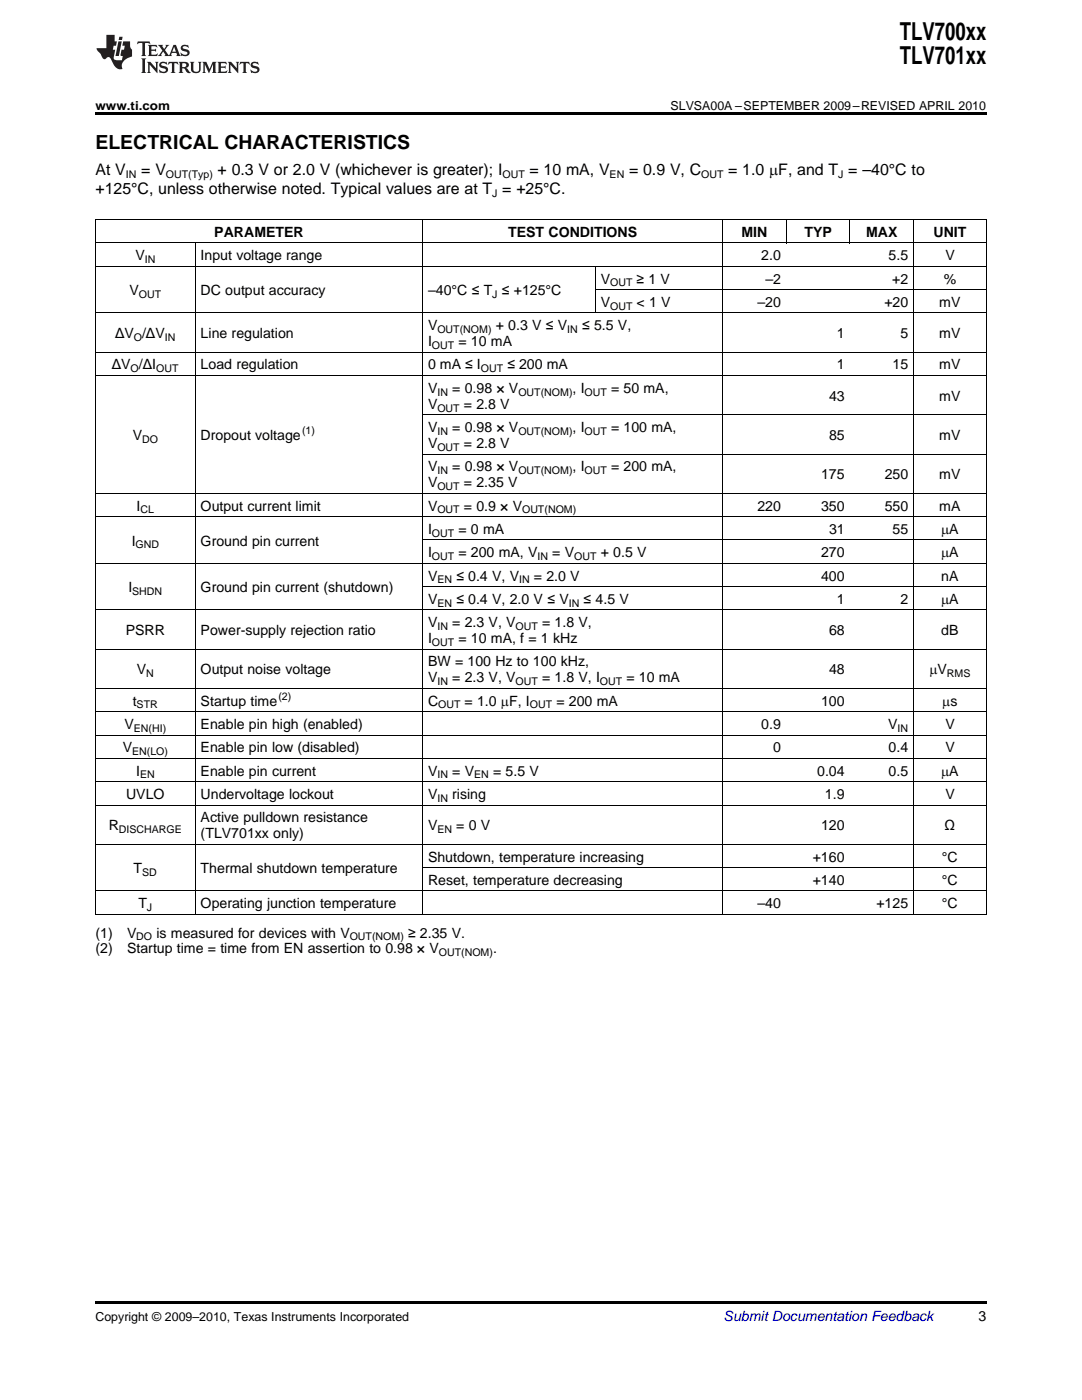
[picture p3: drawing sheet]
<svg xmlns="http://www.w3.org/2000/svg" width="216mm" height="279mm" viewBox="0 0 216 279" stroke-linecap="round" stroke-linejoin="round" font-family="sans-serif">
<defs><g id="words">
<g font-size="4.9">
<text x="179.5" y="7.9">TLV700xx</text>
<text x="179.5" y="12.8">TLV701xx</text>
</g>
<text font-size="3.9" x="19" y="29.7">ELECTRICAL CHARACTERISTICS</text>
<g font-size="3.2">
<text x="19" y="34.9">At V</text>
<text x="28.2" y="34.9">= V</text>
<text x="43.4" y="34.9">+ 0.3 V or 2.0 V (whichever is greater); I</text>
<text x="105.7" y="34.9">= 10 mA, V</text>
<text x="125.5" y="34.9">= 0.9 V, C</text>
<text x="145.3" y="34.9">= 1.0 mF, and T = –40°C to</text>
<text x="19" y="38.7">+125°C, unless otherwise noted. Typical values are at T = +25°C.</text>
</g>
<g font-size="2.8">
<text x="42.8" y="47.3">PARAMETER</text>
<text x="101.4" y="47.3">TEST CONDITIONS</text>
<text x="148" y="47.3">MIN</text>
<text x="160.5" y="47.3">TYP</text>
<text x="172.8" y="47.3">MAX</text>
<text x="186.3" y="47.3">UNIT</text>
<text x="27" y="51.9">V</text>
<text x="40" y="51.9">Input voltage range</text>
<text x="151.9" y="51.9">2.0</text>
<text x="177.3" y="51.9">5.5</text>
<text x="188.6" y="51.9">V</text>
<text x="25.8" y="58.9">V</text>
<text x="40" y="58.9">DC output accuracy</text>
<text x="85.4" y="58.9">–40°C ≤ T ≤ +125°C</text>
<text x="119.9" y="56.6">V</text>
<text x="127" y="56.6">≥ 1 V</text>
<text x="152.7" y="56.6">–2</text>
<text x="178" y="56.6">+2</text>
<text x="188.3" y="56.6">%</text>
<text x="85.4" y="65.9">V</text>
<text x="98.9" y="65.9">+ 0.3 V ≤ V</text>
<text x="116.1" y="65.9">≤ 5.5 V,</text>
<text x="119.9" y="61.2">V</text>
<text x="127" y="61.2">&lt; 1 V</text>
<text x="151.1" y="61.2">–20</text>
<text x="176.5" y="61.2">+20</text>
<text x="187.4" y="61.2">mV</text>
<text x="23" y="67.5">ΔV /ΔV</text>
<text x="40" y="67.5">Line regulation</text>
<text x="85.4" y="69.1">I</text>
<text x="91.5" y="69.1">= 10 mA</text>
<text x="167" y="67.5">1</text>
<text x="179.7" y="67.5">5</text>
<text x="187.4" y="67.5">mV</text>
<text x="22.3" y="73.7">ΔV /ΔI</text>
<text x="40" y="73.7">Load regulation</text>
<text x="85.4" y="73.7">0 mA ≤ I</text>
<text x="101.2" y="73.7">≤ 200 mA</text>
<text x="167" y="73.7">1</text>
<text x="178.1" y="73.7">15</text>
<text x="187.4" y="73.7">mV</text>
<text x="85.4" y="78.4">V</text>
<text x="85.4" y="81.6">V</text>
<text x="90.2" y="78.4">= 0.98 × V</text>
<text x="92.6" y="81.6">= 2.8 V</text>
<text x="114.3" y="78.4">, I</text>
<text x="121.9" y="78.4">= 50 mA,</text>
<text x="165.4" y="80">43</text>
<text x="187.4" y="80">mV</text>
<text x="26.5" y="87.8">V</text>
<text x="40" y="87.8">Dropout voltage</text>
<text x="85.4" y="86.2">V</text>
<text x="85.4" y="89.4">V</text>
<text x="90.2" y="86.2">= 0.98 × V</text>
<text x="92.6" y="89.4">= 2.8 V</text>
<text x="114.3" y="86.2">, I</text>
<text x="121.9" y="86.2">= 100 mA,</text>
<text x="165.4" y="87.8">85</text>
<text x="187.4" y="87.8">mV</text>
<text x="85.4" y="94.1">V</text>
<text x="90.2" y="94.1">= 0.98 × V</text>
<text x="114.3" y="94.1">, I</text>
<text x="121.9" y="94.1">= 200 mA,</text>
<text x="163.8" y="95.6">175</text>
<text x="176.5" y="95.6">250</text>
<text x="187.4" y="95.6">mV</text>
<text x="27.3" y="101.9">I</text>
<text x="40" y="101.9">Output current limit</text>
<text x="85.4" y="97.2">V</text>
<text x="85.4" y="101.9">V</text>
<text x="92.6" y="97.2">= 2.35 V</text>
<text x="92.6" y="101.9">= 0.9 × V</text>
<text x="151.1" y="101.9">220</text>
<text x="163.8" y="101.9">350</text>
<text x="176.5" y="101.9">550</text>
<text x="187.4" y="101.9">mA</text>
<text x="85.4" y="106.5">I</text>
<text x="91.5" y="106.5">= 0 mA</text>
<text x="165.4" y="106.5">31</text>
<text x="178.1" y="106.5">55</text>
<text x="187.8" y="106.5">mA</text>
<text x="26.3" y="108.9">I</text>
<text x="40" y="108.9">Ground pin current</text>
<text x="85.4" y="111.2">I</text>
<text x="91.5" y="111.2">= 200 mA, V</text>
<text x="110.2" y="111.2">= V</text>
<text x="119.9" y="111.2">+ 0.5 V</text>
<text x="163.8" y="111.2">270</text>
<text x="187.8" y="111.2">mA</text>
<text x="25.6" y="118.2">I</text>
<text x="40" y="118.2">Ground pin current (shutdown)</text>
<text x="85.4" y="115.9">V</text>
<text x="91.1" y="115.9">≤ 0.4 V, V</text>
<text x="106.5" y="115.9">= 2.0 V</text>
<text x="163.8" y="115.9">400</text>
<text x="187.8" y="115.9">nA</text>
<text x="85.4" y="120.5">V</text>
<text x="85.4" y="125.2">V</text>
<text x="90.2" y="125.2">= 2.3 V, V</text>
<text x="91.1" y="120.5">≤ 0.4 V, 2.0 V ≤ V</text>
<text x="108.2" y="125.2">= 1.8 V,</text>
<text x="116.5" y="120.5">≤ 4.5 V</text>
<text x="167" y="120.5">1</text>
<text x="179.7" y="120.5">2</text>
<text x="187.8" y="120.5">mA</text>
<text x="25.1" y="126.8">PSRR</text>
<text x="40" y="126.8">Power-supply rejection ratio</text>
<text x="85.4" y="128.3">I</text>
<text x="91.5" y="128.3">= 10 mA, f = 1 kHz</text>
<text x="165.4" y="126.8">68</text>
<text x="187.8" y="126.8">dB</text>
<text x="27.3" y="134.6">V</text>
<text x="40" y="134.6">Output noise voltage</text>
<text x="85.4" y="133">BW = 100 Hz to 100 kHz,</text>
<text x="85.4" y="136.2">V</text>
<text x="90.2" y="136.2">= 2.3 V, V</text>
<text x="108.2" y="136.2">= 1.8 V, I</text>
<text x="125" y="136.2">= 10 mA</text>
<text x="165.4" y="134.6">48</text>
<text x="185.5" y="134.6">mV</text>
<text x="26.5" y="140.8">t</text>
<text x="40" y="140.8">Startup time</text>
<text x="85.4" y="140.8">C</text>
<text x="92.7" y="140.8">= 1.0 mF, I</text>
<text x="111" y="140.8">= 200 mA</text>
<text x="163.8" y="140.8">100</text>
<text x="188" y="140.8">ms</text>
<text x="24.8" y="145.5">V</text>
<text x="40" y="145.5">Enable pin high (enabled)</text>
<text x="151.9" y="145.5">0.9</text>
<text x="177.2" y="145.5">V</text>
<text x="188.6" y="145.5">V</text>
<text x="24.5" y="150.1">V</text>
<text x="27.2" y="154.8">I</text>
<text x="40" y="150.1">Enable pin low (disabled)</text>
<text x="40" y="154.8">Enable pin current</text>
<text x="85.4" y="154.8">V</text>
<text x="90.2" y="154.8">= V</text>
<text x="98.4" y="154.8">= 5.5 V</text>
<text x="154.3" y="150.1">0</text>
<text x="163.1" y="154.8">0.04</text>
<text x="177.3" y="150.1">0.4</text>
<text x="177.3" y="154.8">0.5</text>
<text x="187.8" y="154.8">mA</text>
<text x="188.6" y="150.1">V</text>
<text x="25.2" y="159.5">UVLO</text>
<text x="40" y="159.5">Undervoltage lockout</text>
<text x="85.4" y="159.5">V</text>
<text x="90.2" y="159.5">rising</text>
<text x="164.6" y="159.5">1.9</text>
<text x="188.6" y="159.5">V</text>
<text x="21.7" y="165.7">R</text>
<text x="40" y="164.1">Active pulldown resistance</text>
<text x="40" y="167.3">(TLV701xx only)</text>
<text x="85.4" y="165.7">V</text>
<text x="91.1" y="165.7">= 0 V</text>
<text x="163.8" y="165.7">120</text>
<text x="188.5" y="165.7">Ω</text>
<text x="85.4" y="171.9">Shutdown, temperature increasing</text>
<text x="162.2" y="171.9">+160</text>
<text x="188" y="171.9">°C</text>
<text x="26.7" y="174.3">T</text>
<text x="40" y="174.3">Thermal shutdown temperature</text>
<text x="85.4" y="176.6">Reset, temperature decreasing</text>
<text x="162.2" y="176.6">+140</text>
<text x="188" y="176.6">°C</text>
<text x="27.6" y="181.3">T</text>
<text x="40" y="181.3">Operating junction temperature</text>
<text x="151.1" y="181.3">–40</text>
<text x="174.9" y="181.3">+125</text>
<text x="188" y="181.3">°C</text>
<text x="19" y="187.1">(1)</text>
<text x="19" y="190.3">(2)</text>
<text x="25.4" y="187.1">V</text>
<text x="25.4" y="190.3">Startup time = time from EN assertion to 0.98 × V</text>
<text x="31.2" y="187.1">is measured for devices with V</text>
<text x="81.4" y="187.1">≥ 2.35 V.</text>
<text x="98.4" y="190.3">.</text>
<text x="195.3" y="263.6">3</text>
</g>
<text font-size="2.8" fill="#0000c8" x="144.4" y="263.6">Submit Documentation Feedback</text>
<g font-size="2.5">
<text x="19" y="21.9">www.ti.com</text>
<text x="133.8" y="21.9">SLVSA00A –SEPTEMBER 2009–REVISED APRIL 2010</text>
<text x="19" y="263.6">Copyright © 2009–2010, Texas Instruments Incorporated</text>
</g>
<g font-size="2.1">
<text x="25.1" y="35.5">IN</text>
<text x="33.1" y="35.5">OUT(Typ)</text>
<text x="100.3" y="35.5">OUT</text>
<text x="121.6" y="35.5">EN</text>
<text x="139.9" y="35.5">OUT</text>
<text x="167.3" y="35.5">J</text>
<text x="98.2" y="39.4">J</text>
<text x="28.9" y="52.5">IN</text>
<text x="27.7" y="59.5">OUT</text>
<text x="98.2" y="59.5">J</text>
<text x="121.7" y="57.2">OUT</text>
<text x="121.7" y="61.8">OUT</text>
<text x="26.7" y="68.1">O</text>
<text x="32.9" y="68.1">IN</text>
<text x="86.2" y="69.6">OUT</text>
<text x="87.3" y="66.5">OUT(NOM)</text>
<text x="113.2" y="66.5">IN</text>
<text x="26.1" y="74.3">O</text>
<text x="31.2" y="74.3">OUT</text>
<text x="96" y="74.3">OUT</text>
<text x="87.3" y="79">IN</text>
<text x="87.3" y="82.1">OUT</text>
<text x="103.4" y="79">OUT(NOM)</text>
<text x="116.6" y="79">OUT</text>
<text x="28.4" y="88.4">DO</text>
<text x="60.3" y="86.7">(1)</text>
<text x="87.3" y="86.8">IN</text>
<text x="87.3" y="90">OUT</text>
<text x="103.4" y="86.8">OUT(NOM)</text>
<text x="116.6" y="86.8">OUT</text>
<text x="87.3" y="94.6">IN</text>
<text x="103.4" y="94.6">OUT(NOM)</text>
<text x="116.6" y="94.6">OUT</text>
<text x="87.3" y="97.8">OUT</text>
<text x="28" y="102.4">CL</text>
<text x="86.2" y="107.1">OUT</text>
<text x="87.3" y="102.4">OUT</text>
<text x="104.2" y="102.4">OUT(NOM)</text>
<text x="27.1" y="109.4">GND</text>
<text x="86.2" y="111.8">OUT</text>
<text x="107.2" y="111.8">IN</text>
<text x="114.6" y="111.8">OUT</text>
<text x="26.4" y="118.7">SHDN</text>
<text x="87.3" y="116.4">EN</text>
<text x="103.6" y="116.4">IN</text>
<text x="87.3" y="121.1">EN</text>
<text x="87.3" y="125.7">IN</text>
<text x="102.9" y="125.7">OUT</text>
<text x="113.5" y="121.1">IN</text>
<text x="86.2" y="128.9">OUT</text>
<text x="29.2" y="135.1">N</text>
<text x="87.3" y="136.7">IN</text>
<text x="102.9" y="136.7">OUT</text>
<text x="119.7" y="136.7">OUT</text>
<text x="188.9" y="135.1">RMS</text>
<text x="27.3" y="141.4">STR</text>
<text x="55.6" y="139.7">(2)</text>
<text x="87.4" y="141.4">OUT</text>
<text x="105.7" y="141.4">OUT</text>
<text x="26.7" y="146">EN(HI)</text>
<text x="179.1" y="146">IN</text>
<text x="26.4" y="150.7">EN(LO)</text>
<text x="27.9" y="155.4">EN</text>
<text x="87.3" y="155.4">IN</text>
<text x="94.6" y="155.4">EN</text>
<text x="87.3" y="160">IN</text>
<text x="23.7" y="166.3">DISCHARGE</text>
<text x="87.3" y="166.3">EN</text>
<text x="28.4" y="174.8">SD</text>
<text x="29.3" y="181.8">J</text>
<text x="27.2" y="187.7">DO</text>
<text x="69.8" y="187.7">OUT(NOM)</text>
<text x="87.6" y="190.9">OUT(NOM)</text>
</g>
</g></defs>
<g fill="#231f20">
<path d="M27.5 8.3l-.1 .5 .4-.2h.6v.1v2.1l-.2 .4h1l-.3-.4v-2.1l.1-.1h.5l.5 .2-.2-.5zM29.5 9l.2 .3v1.5l-.2 .4h1.8l.2-.6a1.04 1.04 0 0 1-1.3 .2v-.7h.6l.3 .2v-.6l-.3 .2h-.6v-.6l.8-.1 .4 .3-.2-.5zM31.5 9l.9 1.1-.9 1.1h.8l-.2-.2 .5-.7 .4 .7-.2 .2h1.5l-.1-.2 .1-.4h.9l.1 .4-.2 .2h1l-.3-.3-.7-1.9h-.5l-.9 2-.8-1 .9-1h-.8l.1 .3-.3 .5-.4-.6 .2-.2zM34.7 9.3l.4 1h-.7zM36.3 9.1a.63 .63 0 0 0-.2 .7 .63 .63 0 0 0 .6 .4l.6 .2 .1 .2a.75 .75 0 0 1-.7 .4 .75 .75 0 0 1-.6-.5l.1 .7 .1-.1a1.11 1.11 0 0 0 1.5-.6 1.13 1.13 0 0 0-1.2-.8l-.1-.4a1.04 1.04 0 0 1 1.2 .2l-.2-.5-.1 .1-.5-.2zM28.2 11.7l.2 .3v2.2l-.2 .4h1l-.3-.4v-2.2l.3-.3zM29.3 12.3l.3 .4v1.5l-.3 .4h.8l-.2-.4v-1.3l1.5 1.7v-1.9l.2-.4h-.7l.2 .4v.9l-1.1-1.3zM32 12.5a.62 .62 0 0 0-.2 .7 .62 .62 0 0 0 .6 .4l.6 .1 .1 .3a.76 .76 0 0 1-.7 .3 .76 .76 0 0 1-.6-.4l.1 .7 .1-.1a1.11 1.11 0 0 0 1.5-.6 1.13 1.13 0 0 0-1.2-.8l-.1-.4a1.04 1.04 0 0 1 1.2 .2l-.2-.6-.1 .1-.5-.1zM33.7 12.3l-.2 .7a.61 .61 0 0 1 .8-.4v1.6l-.2 .4h.9l-.2-.4v-1.6a.63 .63 0 0 1 .8 .4l-.2-.7zM35.6 12.3l.3 .4v1.5l-.3 .4h1l-.2-.2v-.8l.5 .2a.76 .76 0 0 0 1.2 .7l-1-1a.58 .58 0 0 0 .6-.5 .58 .58 0 0 0-.5-.6zM36.4 12.7l.1-.1a.45 .45 0 0 1 .5 .1 .45 .45 0 0 1 .1 .5l-.7 .2zM37.9 12.3l.2 .2a2.17 2.17 0 0 0 .3 1.9 .99 .99 0 0 0 1.6-.6v-1.1l.2-.4h-.7l.2 .2a1.92 1.92 0 0 1-.2 1.8 .6 .6 0 0 1-.9-.5v-1.1l.2-.4zM40.4 12.3l.2 .4v1.5l-.2 .4h.7l-.2-.4v-1.4l.8 1.8 .8-1.8v1.4l-.2 .4h.9l-.2-.4v-1.5l.2-.4h-.8l-.6 1.5-.6-1.5zM43.4 12.3l.2 .4v1.5l-.2 .4h1.8l.2-.6a1.04 1.04 0 0 1-1.3 .2v-.7h.5l.4 .2v-.6l-.4 .2h-.5v-.7h.8l.3 .3-.1-.6zM45.5 12.3l.2 .4v1.5l-.2 .4h.7l-.2-.4v-1.3l1.5 1.7v-1.9l.2-.4h-.7l.2 .4v.9l-1.1-1.3zM47.9 12.3l-.1 .7a.61 .61 0 0 1 .8-.4v1.6l-.3 .4h1l-.3-.4 .1-1.6a.63 .63 0 0 1 .7 .4l-.1-.7zM50.2 12.5a.62 .62 0 0 0-.2 .7 .62 .62 0 0 0 .6 .4l.6 .1 .2 .3a.76 .76 0 0 1-.8 .3 .76 .76 0 0 1-.6-.4l.1 .7 .2-.1a1.11 1.11 0 0 0 1.5-.6 1.13 1.13 0 0 0-1.3-.8l-.1-.4a1.04 1.04 0 0 1 1.2 .2l-.1-.6-.2 .1-.5-.1z"/>
<path d="M21.2 7v2.6h-1.9l.1 .4 .7 .9a.91 .91 0 0 0 1 .9 .56 .56 0 0 1 .5-.4 .56 .56 0 0 1 .5 .3l.4 .8a1.53 1.53 0 0 0 1.9 1.2 1.54 1.54 0 0 1 1-2.1l.9-.3v-1.4a1.52 1.52 0 0 1-.3-1.6h-1.4l-.2 .8h.5l-.2 .8h-.4l-.2 1v.2l.4 .1-.2 .8a1.93 1.93 0 0 1-1.6-.2l.3-1.9h-.5l.2-.8h.4l.2-.8h-.4v-1.3zM23.6 8.3l-.6 2.9h.7l.6-2.9zM23.8 7.3l-.1 .7h.6l.2-.7z"/>
</g>
<path d="M19 22.5h177.8v.5h-177.8zM19 259.7h177.8v.5h-177.8z" fill="#000"/>
<g fill="none" stroke="#000" stroke-width=".2">
<path d="M19 53.1h177.8M19 48.5h177.8M19 43.8h177.8M19.1 43.9v138.6M38.9 48.5v134M84.3 43.9v138.6M118.8 53.2v9.3M118.8 57.8h78M144.2 43.9v138.6M156.9 43.9v4.6M169.6 43.9v4.6M182.3 43.9v138.6"/>
<path d="M196.8 43.9v138.6M19 74.9h177.8M19 70.3h177.8M19 62.5h177.8M19 98.4h177.8M84.3 90.6h112.5M84.3 82.8h112.5M19 112.4h177.8M19 103.1h177.8M84.3 117.1h112.5M84.3 107.8h112.5M19 137.4h177.8"/>
<path d="M19 129.6h177.8M19 121.7h177.8M19 156h177.8M19 151.4h177.8M19 146.7h177.8M19 142h177.8M19 177.8h177.8M19 168.5h177.8M19 160.7h177.8M84.3 173.2h112.5M19 182.5h177.8"/>
</g>
<use href="#words"/>
</svg>
